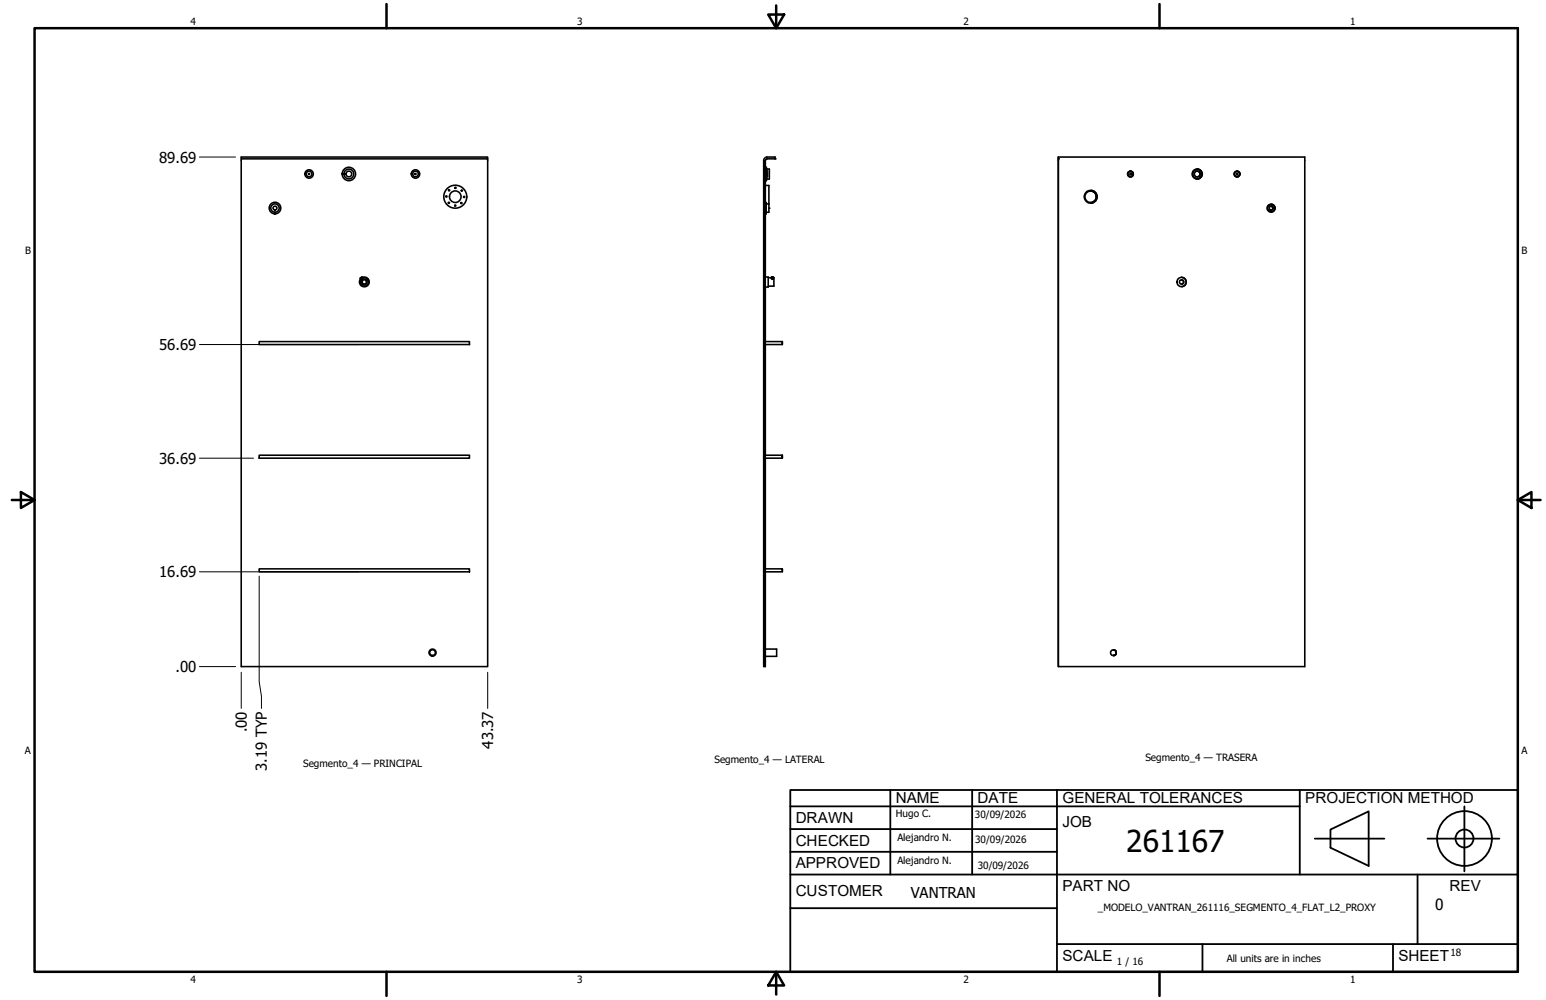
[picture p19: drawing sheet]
<svg xmlns="http://www.w3.org/2000/svg" width="432mm" height="279mm" viewBox="0 0 432 279" stroke-linecap="round" stroke-linejoin="round" font-family="sans-serif">
<defs><g id="words">
<text font-size="8.4" x="314.6" y="238.1">261167</text>
<g font-size="4.3">
<text x="250.2" y="224.2">NAME</text>
<text x="273" y="224.2">DATE</text>
<text x="296.7" y="224.3">GENERAL TOLERANCES</text>
<text x="364.6" y="224.3">PROJECTION METHOD</text>
<text x="222.2" y="229.9">DRAWN</text>
<text x="296.7" y="230.9">JOB</text>
<text x="222.2" y="236.3">CHECKED</text>
<text x="222.2" y="242.6">APPROVED</text>
<text x="222.2" y="250.3">CUSTOMER</text>
<text x="296.7" y="249">PART NO</text>
<text x="404.8" y="248.9">REV</text>
<text x="400.9" y="254.1">0</text>
<text x="296.7" y="268.4">SCALE</text>
<text x="390.6" y="268.4">SHEET</text>
</g>
<g font-size="4.2">
<text x="44.4" y="45.4">89.69</text>
<text x="44.4" y="97.8">56.69</text>
<text x="44.4" y="129.5">36.69</text>
<text x="44.4" y="161.3">16.69</text>
<text x="49" y="187.8">.00</text>
<text x="68.9" y="204.6" transform="rotate(-90 68.9 204.6)">.00</text>
<text x="137.7" y="209.2" transform="rotate(-90 137.7 209.2)">43.37</text>
<text x="74.5" y="215.3" transform="rotate(-90 74.5 215.3)">3.19 TYP</text>
<text x="254.4" y="250.8">VANTRAN</text>
</g>
<g font-size="2.8">
<text x="53.2" y="6.9">4</text>
<text x="161.2" y="6.9">3</text>
<text x="269.1" y="6.9">2</text>
<text x="377.1" y="6.9">1</text>
<text x="7" y="70.9">B</text>
<text x="424.9" y="70.9">B</text>
<text x="6.9" y="210.6">A</text>
<text x="84.6" y="214.2">Segmento_4 — PRINCIPAL</text>
<text x="199.5" y="213.2">Segmento_4 — LATERAL</text>
<text x="319.9" y="212.5">Segmento_4 — TRASERA</text>
<text x="424.9" y="210.6">A</text>
<text x="250.2" y="228.3">Hugo C.</text>
<text x="272.3" y="228.4">30/09/2026</text>
<text x="250.6" y="234.9">Alejandro N.</text>
<text x="272.4" y="235.6">30/09/2026</text>
<text x="250.6" y="241.5">Alejandro N.</text>
<text x="273.1" y="242.8">30/09/2026</text>
<text x="306.6" y="254.4">_MODELO_VANTRAN_261116_SEGMENTO_4_FLAT_L2_PROXY</text>
<text x="312" y="269.7">1 / 16</text>
<text x="342.6" y="268.7">All units are in inches</text>
<text x="405.1" y="267.1">18</text>
<text x="53.2" y="274.6">4</text>
<text x="161.2" y="274.6">3</text>
<text x="269.1" y="274.6">2</text>
<text x="377.1" y="274.6">1</text>
</g>
</g></defs>
<!-- layer: Visible (ANSI) -->
<g fill="none" stroke="#000" stroke-width=".44">
<path d="M67.4 44.4v141.8h68.8v-141.8h-68.8v-.5h68.8v.5M213.7 51.8h1.1v7.5h-.6l-.3 .2M213.7 47.4h.3v2.4h-.3M213.9 47.4l.5 .4-.1 1.6-.4 .4M213.9 56.7l.3 .3h.6M214.1 49.5v1h-.4v6.1h.3v3.2h-.3v17.6h.9v2.8h-.9v15.2h4.8v.9h-4.8v30.9h4.8v.8v-.8M214.1 47l.2 .2M214.2 43.9h2.3v.5h-2.3M214.2 47.2h.7v2.8h-.7M214.3 50l-.2 .2M214.3 43.9a.98 .98 0 0 0-1 1v141.3h.4v-141.4v1.9h.4v1M214.3 44.4l-.5 .5"/>
<path d="M216.5 43.9v.5M295.6 43.9v.9M295.6 43.9h68.8v142.3h-68.8v-141.4M295.6 44.8v141.4M304.6 53.4a1.59 1.59 0 0 1 1.6 1.6 1.59 1.59 0 0 1-1.6 1.6M304.6 53.2a1.78 1.78 0 0 1 1.8 1.8 1.78 1.78 0 0 1-1.8 1.8M315.7 48.5l.2 .1-.2 .2M315.7 47.9a.73 .73 0 0 0-.7 .7 .73 .73 0 0 0 .7 .7M315.7 47.8a.79 .79 0 0 1 .8 .8 .79 .79 0 0 1-.8 .8M334.4 47.8a.79 .79 0 0 1 .8 .8 .79 .79 0 0 1-.8 .8M334.4 47.3a1.3 1.3 0 0 0-1.3 1.3 1.3 1.3 0 0 0 1.3 1.3M334.4 47.2a1.4 1.4 0 0 1 1.4 1.4 1.4 1.4 0 0 1-1.4 1.4"/>
<path d="M345.5 48.5v.3M345.5 47.9a.73 .73 0 0 0-.8 .7 .73 .73 0 0 0 .8 .7M345.5 47.8a.79 .79 0 0 1 .8 .8 .79 .79 0 0 1-.8 .8M355 57.7l.5 .3v.4l-.5 .3a.52 .52 0 0 0 .4-.8 .52 .52 0 0 0-.9 0 .52 .52 0 0 0 .4 .8h.1M355 59.1a1 1 0 0 1-.8-1.3 1 1 0 0 1 1.4-.5 1 1 0 0 1 .3 1.5l-.9 .4M100.6 77.7l.5-.4 .2 .4-.5 .3zM101.2 77.5a1.37 1.37 0 0 1 1.9 1.2 1.37 1.37 0 0 1-1.8 1.4 1.37 1.37 0 0 1-.6-2.2M214.6 77.6h.9M215.5 77.5v.4l.2 .1 .3-.1v-.4M215.6 77.5l.4 .1zM215.8 77.4l.1 .2M215.8 77.5l-.2 .1"/>
<path d="M216 77.6l.2 2.3h-1.6M330 78.2a.6 .6 0 0 1 .6 .6 .6 .6 0 0 1-.6 .6M330 77.5a1.3 1.3 0 0 1 1.3 1.3 1.3 1.3 0 0 1-1.3 1.3M72.4 95.4h58.7v.9h-58.7zM218.5 95.4v.9M72.4 127.2h58.7v.8h-58.7zM218.5 128h-4.8v30.9h4.8v.9h-4.8v21.6M72.4 158.9h58.7v.9h-58.7zM218.5 158.9v.9M213.7 181.4h3.2v2h-3.2zM213.7 183.4v2.8M311 181.5a.79 .79 0 0 1 .8 .8 .79 .79 0 0 1-.8 .8 .79 .79 0 0 0 .8-.8 .79 .79 0 0 0-.8-.8z"/>
<path d="M311 181.5a.79 .79 0 0 1 .8 .8 .79 .79 0 0 1-.8 .8"/>
<circle cx="76.8" cy="58.1" r=".54"/>
<circle cx="76.8" cy="58.1" r="1.62"/>
<circle cx="76.8" cy="58.1" r="1.17"/>
<circle cx="86.3" cy="48.6" r=".16"/>
<circle cx="86.3" cy="48.6" r=".79"/>
<circle cx="86.3" cy="48.6" r="1.17"/>
<circle cx="97.4" cy="48.6" r=".79"/>
<circle cx="97.4" cy="48.6" r="1.37"/>
<circle cx="97.4" cy="48.6" r="1.87"/>
<circle cx="116" cy="48.6" r=".16"/>
<circle cx="116" cy="48.6" r=".79"/>
<circle cx="116" cy="48.6" r="1.17"/>
<circle cx="124.7" cy="54.9" r=".16"/>
<circle cx="125.4" cy="56.7" r=".16"/>
<circle cx="125.4" cy="53.2" r=".16"/>
<circle cx="127.2" cy="55" r="3.2"/>
<circle cx="127.2" cy="57.4" r=".16"/>
<circle cx="127.2" cy="55" r="1.62"/>
<circle cx="127.2" cy="52.5" r=".16"/>
<circle cx="128.9" cy="56.7" r=".16"/>
<circle cx="129" cy="53.2" r=".16"/>
<circle cx="129.6" cy="55" r=".16"/>
<circle cx="304.6" cy="55" r="1.6"/>
<circle cx="304.6" cy="55" r="1.79"/>
<circle cx="315.7" cy="48.6" r=".19"/>
<circle cx="315.7" cy="48.6" r=".76"/>
<circle cx="315.7" cy="48.6" r=".81"/>
<circle cx="334.4" cy="48.6" r=".8"/>
<circle cx="334.4" cy="48.6" r="1.29"/>
<circle cx="334.4" cy="48.6" r="1.41"/>
<circle cx="345.5" cy="48.6" r=".17"/>
<circle cx="345.5" cy="48.6" r=".78"/>
<circle cx="345.5" cy="48.6" r=".77"/>
<circle cx="355" cy="58.2" r="1.1"/>
<circle cx="355" cy="58.1" r=".99"/>
<circle cx="101.8" cy="78.8" r="1.17"/>
<circle cx="101.8" cy="78.8" r=".79"/>
<circle cx="101.8" cy="78.8" r=".6"/>
<circle cx="215.7" cy="77.5" r=".25"/>
<circle cx="330" cy="78.8" r="1.27"/>
<circle cx="330" cy="78.8" r=".59"/>
<circle cx="120.8" cy="182.3" r=".79"/>
<circle cx="120.8" cy="182.3" r=".98"/>
<circle cx="311" cy="182.4" r=".81"/>
</g>
<g fill="#000">
<circle cx="214.8" cy="58.2" r=".22"/>
<circle cx="216.5" cy="44.4" r=".22"/>
<circle cx="295.6" cy="44.4" r=".22"/>
<circle cx="315.7" cy="49.3" r=".22"/>
<circle cx="315.7" cy="47.9" r=".22"/>
<circle cx="334.4" cy="47.3" r=".22"/>
<circle cx="334.4" cy="49.9" r=".22"/>
<circle cx="345.5" cy="49.3" r=".22"/>
<circle cx="345.5" cy="47.9" r=".22"/>
<circle cx="355" cy="57.1" r=".22"/>
<circle cx="355" cy="59.1" r=".22"/>
</g>
<!-- layer: Borde (ANSI) -->
<g fill="none" stroke="#000" stroke-width=".7">
<path d="M9.7 7.9h414.2v263.6h-414.2zM107.9 1.1v6.8M214.6 4.1h4.4l-2.2 3.8zM216.8 1.5v6.4M323.8 1.1v6.8M3.3 139.7h6.4M5.8 137.5l3.9 2.2-3.9 2.2zM423.9 139.7l3.8-2.2v4.4zM423.9 139.7h6.4M107.9 271.5v6.8M216.8 271.5l2.2 3.8h-4.4zM216.8 271.5v6.4"/>
<path d="M323.8 271.5v6.8"/>
</g>
<!-- layer: Title (ANSI)-1 -->
<g fill="none" stroke="#000" stroke-width=".51">
<path d="M220.7 220.7h203.2v50.8h-203.2zM220.7 225.3h142.3M220.7 231.6h74.5M220.7 238h74.5M248.7 220.7v23.6M271.5 220.7v23.6M295.2 220.7v50.8M363 220.7v23.6M367.2 234.3h19.5M371.6 231.8l10.7-5.1v15.2l-10.7-5zM398.7 234.3h20.1M409 225.3v18.2"/>
<path d="M220.7 244.3h203.2M220.7 253.7h74.5M395.9 244.3v19.5M295.2 263.8h128.7M335.9 263.8v7.7M389.1 263.8v7.7"/>
<circle cx="409" cy="234.3" r="7.7"/>
<circle cx="409" cy="234.3" r="2.51"/>
</g>
<!-- layer: Cota (ANSI) -->
<path d="M55.7 43.9h10.1M55.7 96.3h44.5M55.7 128h15.1M55.7 159.8h44.5M72.4 161v29.4l.6 4.2v3.3M55.7 186.2h10.1M67.4 187.8v10.1M136.2 187.8v10.1" fill="none" stroke="#000" stroke-width=".28"/>
<use href="#words"/>
</svg>
